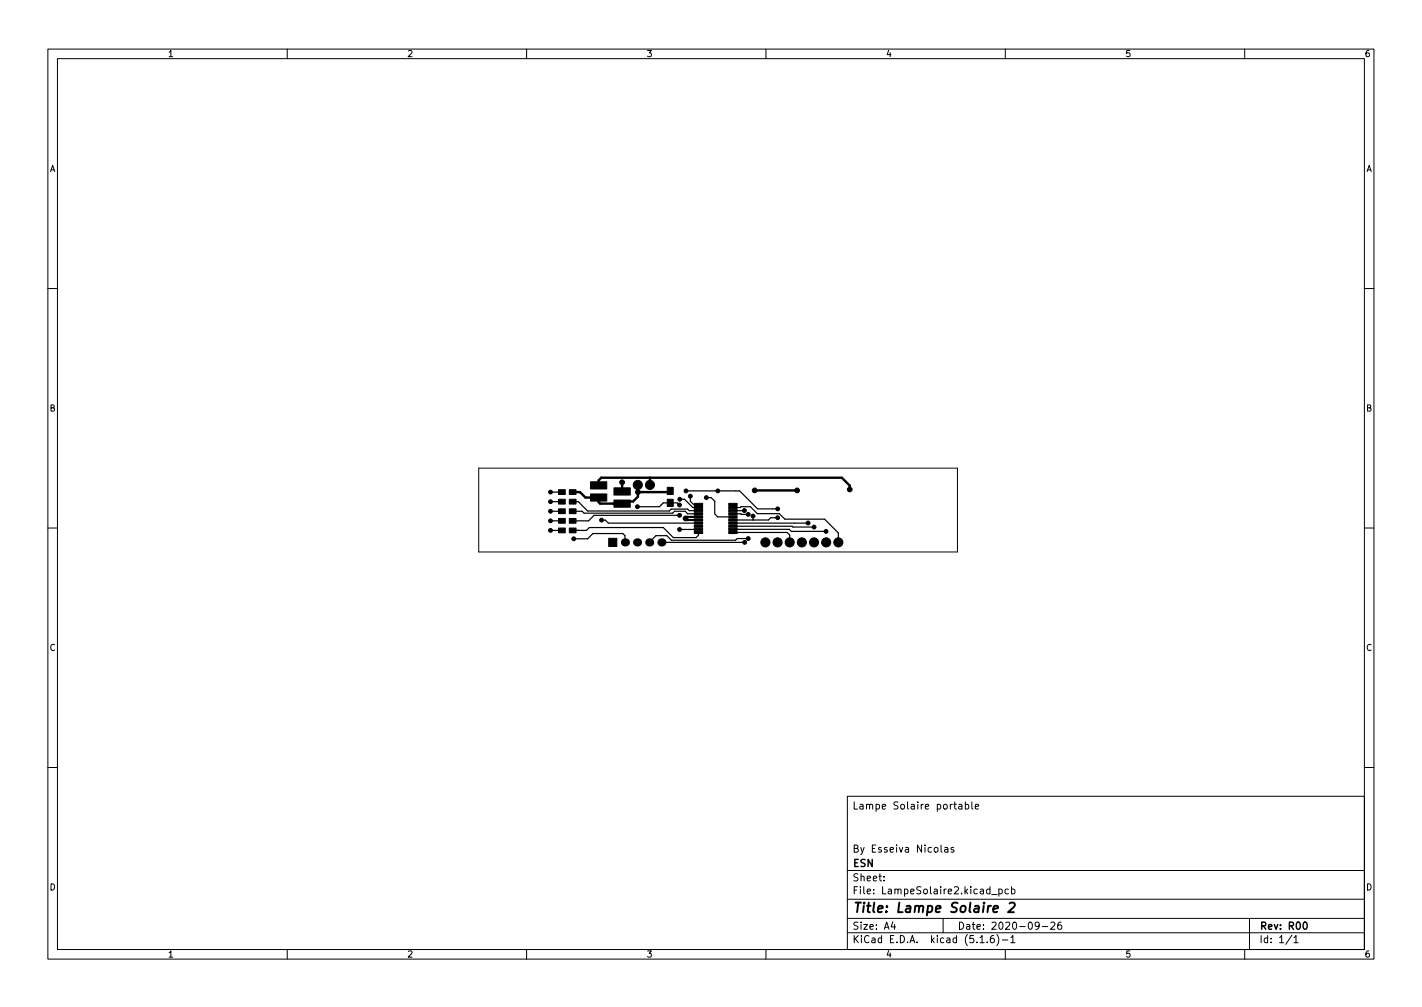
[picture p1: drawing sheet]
<svg xmlns="http://www.w3.org/2000/svg" width="297mm" height="210mm" viewBox="0 0 297 210" stroke-linecap="round" stroke-linejoin="round" font-family="sans-serif">
<defs><g id="words">
<text font-size="2.8" x="178" y="190.6">Title: Lampe Solaire 2</text>
<g font-size="2.1">
<text x="178" y="169">Lampe Solaire portable</text>
<text x="178" y="178">By Esseiva Nicolas</text>
<text x="178" y="184">Sheet:</text>
<text x="178" y="181">ESN</text>
<text x="178" y="186.7">File: LampeSolaire2.kicad_pcb</text>
<text x="178" y="196.9">KiCad E.D.A. kicad (5.1.6)-1</text>
<text x="178" y="194.1">Size: A4</text>
<text x="200" y="194.1">Date: 2020-09-26</text>
<text x="263" y="194.1">Rev: R00</text>
<text x="263" y="196.9">Id: 1/1</text>
</g>
<g font-size="1.8">
<text x="35" y="11.9">1</text>
<text x="85" y="11.9">2</text>
<text x="135" y="11.9">3</text>
<text x="185" y="11.9">4</text>
<text x="235" y="11.9">5</text>
<text x="285" y="11.9">6</text>
<text x="10.3" y="35.9">A</text>
<text x="285.3" y="35.9">A</text>
<text x="10.3" y="85.9">B</text>
<text x="285.3" y="85.9">B</text>
<text x="10.3" y="135.9">C</text>
<text x="285.3" y="135.9">C</text>
<text x="10.3" y="185.9">D</text>
<text x="285.3" y="185.9">D</text>
<text x="35" y="199.9">1</text>
<text x="85" y="199.9">2</text>
<text x="135" y="199.9">3</text>
<text x="185" y="199.9">4</text>
<text x="235" y="199.9">5</text>
<text x="285" y="199.9">6</text>
</g>
</g></defs>
<g fill="none" stroke="#000" stroke-width=".21">
<path d="M10 10.2h277v190.1h-277zM12 12.2h273v186.1h-273zM60 10.2v2M110 10.2v2M160 10.2v2M210 10.2v2M260 10.2v2M10 60.2h2M285 60.2h2M100 97.7h100v17.5h-100zM10 110.2h2M285 110.2h2"/>
<path d="M10 160.2h2M177 166.3h108v32h-108zM196.6 176.4v1.3l.2 .2M197.4 177h.5l.1 .9M198 177.3l-.5 .1-.2 .2 .2 .3h.5M199.2 177l-.3-.1-.3 .2 .1 .3 .5 .1v.4h-.6M200.3 168h.6v.9M200.9 168.3l-.5 .1-.2 .2 .2 .3h.5M201.6 168l.5-.1 .3 .3-.2 .7h-.6M201.6 167.4v1.5M203 167.4v1.3l.2 .2M203.7 168.4l.7-.1v-.3l-.5-.1-.2 .2 .1 .8h.6"/>
<path d="M285 160.2h2M60 198.3v2M110 198.3v2M160 198.3v2M177 194.8h108M177 191.8h108M177 187.8h108M177 181.8h108M184.6 183.8v.1M184.6 183v.1M186.5 192.5l-.4 1h1M186.9 193v1"/>
<path d="M197 191.8v3M204.7 195.8l.4-.5v1.5M204.7 196.8h.9M206.2 196.7v.1M207.1 186.8h1.2M207.6 195.3l-.5 .1a1.01 1.01 0 0 0 0 1.4l.5-.1 .1-.5-.3-.3-.4 .1-.1 .2M208.2 195.1a1.72 1.72 0 0 1 0 2.3M208.6 185.7l.5-.1 .3 .3-.2 .7h-.6M208.6 185.6v1.5M209.4 196.3h1.1M210 198.3v2M210.6 185.7l-.4-.1-.3 .3 .2 .7h.5"/>
<path d="M211.1 195.8l.5-.5v1.5M211.1 196.8h.9M211.3 185.7l.4-.1 .3 .3-.1 .7h-.6M211.3 185.1v1.5M217.1 193.2l-.3 .3-.4-.1-.2-.2 .2-.6 .4-.1 .2 .2a.99 .99 0 0 1-.4 1.3h-.2M217.7 193.5h1.2M219.5 192.7l.6-.2 .3 .5-1 1h1M221.6 192.5l-.4 .1a1.01 1.01 0 0 0 0 1.4l.5-.1 .1-.5-.3-.3h-.3l-.3 .3M260 198.3v2M261 191.8v6.5M269.9 195.3l-1.3 1.9M270.3 195.8l.4-.5v1.5"/>
<path d="M270.3 196.8h.8"/>
</g>
<path d="M272.3 192.7l.3-.2a.8 .8 0 0 1 .5 .8 .8 .8 0 0 1-.5 .7l-.3-.1-.1-.4z" fill="none" stroke="#000" stroke-width=".3"/>
<path d="M207.5 189.8l1-.2-.1-.4h-.7l-.2 1 .2 .3 .6-.1M210.9 188.7l.3-.2h.5l.2 .2 .1 .3-.2 .3-1.2 1.2h1.2" fill="none" stroke="#000" stroke-width=".4"/>
<g fill="#000" stroke="#000" stroke-width=".21">
<path d="M116.7 102.2h1.4v1h-1.4zM116.7 108.2h1.4v1h-1.4zM116.7 110.2h1.4v1h-1.4zM116.7 106.2h1.4v1h-1.4zM116.7 104.2h1.4v1h-1.4zM118.9 102.2h1.4v1h-1.4zM118.9 108.2h1.4v1h-1.4zM118.9 110.2h1.4v1h-1.4zM118.9 106.2h1.4v1h-1.4zM118.9 104.2h1.4v1h-1.4zM123.4 103.1h3.4v1.5h-3.4zM123.4 100.6h3.4v1.5h-3.4z"/>
<path d="M127.2 112.4h1.6v1.7h-1.6zM128.2 104.4h3.4v1.5h-3.4zM128.2 101.9h3.4v1.5h-3.4zM139.4 104.2h1.2v1.5h-1.2zM139.4 101.7h1.2v1.5h-1.2zM145 110.9h1.8v.5h-1.8zM145 110.3h1.8v.4h-1.8zM145 109.6h1.8v.5h-1.8zM145 109h1.8v.4h-1.8zM145 108.3h1.8v.5h-1.8zM145 107.7h1.8v.4h-1.8zM145 107h1.8v.5h-1.8z"/>
<path d="M145 106.4h1.8v.4h-1.8zM145 105.7h1.8v.5h-1.8zM145 105.1h1.8v.4h-1.8zM152.2 105.1h1.8v.4h-1.8zM152.2 105.7h1.8v.5h-1.8zM152.2 106.4h1.8v.4h-1.8zM152.2 107h1.8v.5h-1.8zM152.2 107.7h1.8v.4h-1.8zM152.2 108.3h1.8v.5h-1.8zM152.2 109h1.8v.4h-1.8zM152.2 109.6h1.8v.5h-1.8zM152.2 110.3h1.8v.4h-1.8z"/>
<path d="M152.2 110.9h1.8v.5h-1.8z"/>
<circle cx="115" cy="108.7" r=".4"/>
<circle cx="115" cy="110.7" r=".4"/>
<circle cx="115" cy="104.7" r=".4"/>
<circle cx="115" cy="106.7" r=".4"/>
<circle cx="115" cy="102.7" r=".4"/>
<circle cx="119.9" cy="112.5" r=".4"/>
<circle cx="125.6" cy="108.6" r=".4"/>
<circle cx="130" cy="100.7" r=".5"/>
<circle cx="133.2" cy="105.8" r=".4"/>
<circle cx="133.2" cy="101.2" r=".95"/>
<circle cx="133.2" cy="102.7" r=".5"/>
<circle cx="135.8" cy="101.2" r=".95"/>
<circle cx="141.9" cy="107.6" r=".4"/>
<circle cx="141.9" cy="110.5" r=".4"/>
<circle cx="141.9" cy="105.4" r=".4"/>
<circle cx="142" cy="104.2" r=".4"/>
<circle cx="143.2" cy="108.2" r=".5"/>
<circle cx="143.3" cy="102.5" r=".4"/>
<circle cx="144.2" cy="103.6" r=".4"/>
<circle cx="147.6" cy="103.9" r=".4"/>
<circle cx="150" cy="102.5" r=".4"/>
<circle cx="155.5" cy="106.6" r=".4"/>
<circle cx="155.6" cy="113.2" r=".4"/>
<circle cx="156.3" cy="107.4" r=".4"/>
<circle cx="156.3" cy="112.4" r=".4"/>
<circle cx="157.3" cy="107.7" r=".4"/>
<circle cx="157.7" cy="102.4" r=".5"/>
<circle cx="159.9" cy="113.2" r=".95"/>
<circle cx="162.4" cy="113.2" r=".95"/>
<circle cx="162.4" cy="108.1" r=".4"/>
<circle cx="162.4" cy="106.2" r=".4"/>
<circle cx="165" cy="113.2" r=".95"/>
<circle cx="166.5" cy="102.4" r=".5"/>
<circle cx="167.5" cy="113.2" r=".95"/>
<circle cx="168.8" cy="109.2" r=".4"/>
<circle cx="170" cy="113.2" r=".95"/>
<circle cx="170" cy="110" r=".4"/>
<circle cx="172.6" cy="110.9" r=".4"/>
<circle cx="172.6" cy="113.2" r=".95"/>
<circle cx="175.1" cy="113.2" r=".95"/>
<circle cx="177.5" cy="102.2" r=".5"/>
</g>
<g fill="#000">
<circle cx="130.5" cy="113.2" r=".85"/>
<circle cx="133.1" cy="113.2" r=".85"/>
<circle cx="135.6" cy="113.2" r=".85"/>
<circle cx="138.2" cy="113.2" r=".85"/>
</g>
<path d="M135.7 99.7l.1 1.5M119.6 102.7h1.6l1.1 1.2h2.8v.9l.3 .4h5.7l.4-.5h.7l1-1v-1M125.1 101.3v-1l.5-.6h50.3l1.6 1.7v.8M129.9 100.7v1.9M133.2 101.2v1.5M140 102.5l-.2 .2h-6.6M157.6 102.4h8.9" fill="none" stroke="#000" stroke-width=".5"/>
<path d="M145.9 107.9h-2.4l-.3 .3 .3 .4h2.4" fill="none" stroke="#000" stroke-width=".45"/>
<g fill="none" stroke="#000" stroke-width=".25">
<path d="M115 102.7h2.4M115 108.7h2.4M115 110.7h2.4M115 106.7h2.4M115 104.7h2.4M119.6 104.7h1.2l2 2h17l.4-.4h3.4l.4 .3h1.9M119.6 106.7h2l.4 .4h18.5l.4-.4h2.2l.5 .6h2.3M119.6 110.7h2.9l.6-.6h15.4l2.1 2.1h4.8l.5-.5v-.5M119.8 112.5h3l1-1.1h6.3l.4 .4v1.4M125.6 108.6h.9l.6 .6h18.8M138.2 113.2h17.4M141.9 105.4l-.4-.4h-3l-.7 .8h-4.6"/>
<path d="M141.9 107.6h-17.8l-1.2 1.1h-3.3M142 104.2h1l1.7 1.8h1.2M143.3 102.5h11.2l3.7 3.7h4.3M144.2 103.6v1l.7 .7h1M145.9 110.5h-4M147.6 103.9h1l.7 .7v2.7l.6 .6h3.2v.7h7.4l.5-.5h1.5M153.1 106l3.7-.2 1.4 1.4h4.6l1.1 1.2h8.4l2.8 2.9v1.9M153.1 107.3l3.2 .1M153.1 109.9h12.4l.1 .1h4.4M153.1 110.5h11.8l.4 .4h7.3M153.1 111.2h11.3l.6 .5v1.5M155.5 106.6h-2.4"/>
<path d="M156.3 112.4h-2.3l-.4 .4h-13.4l-.9-1h-2.3l-1.4 1.4M157.3 107.7v.9M168.8 109.2h-15.9"/>
</g>
<use href="#words"/>
</svg>
